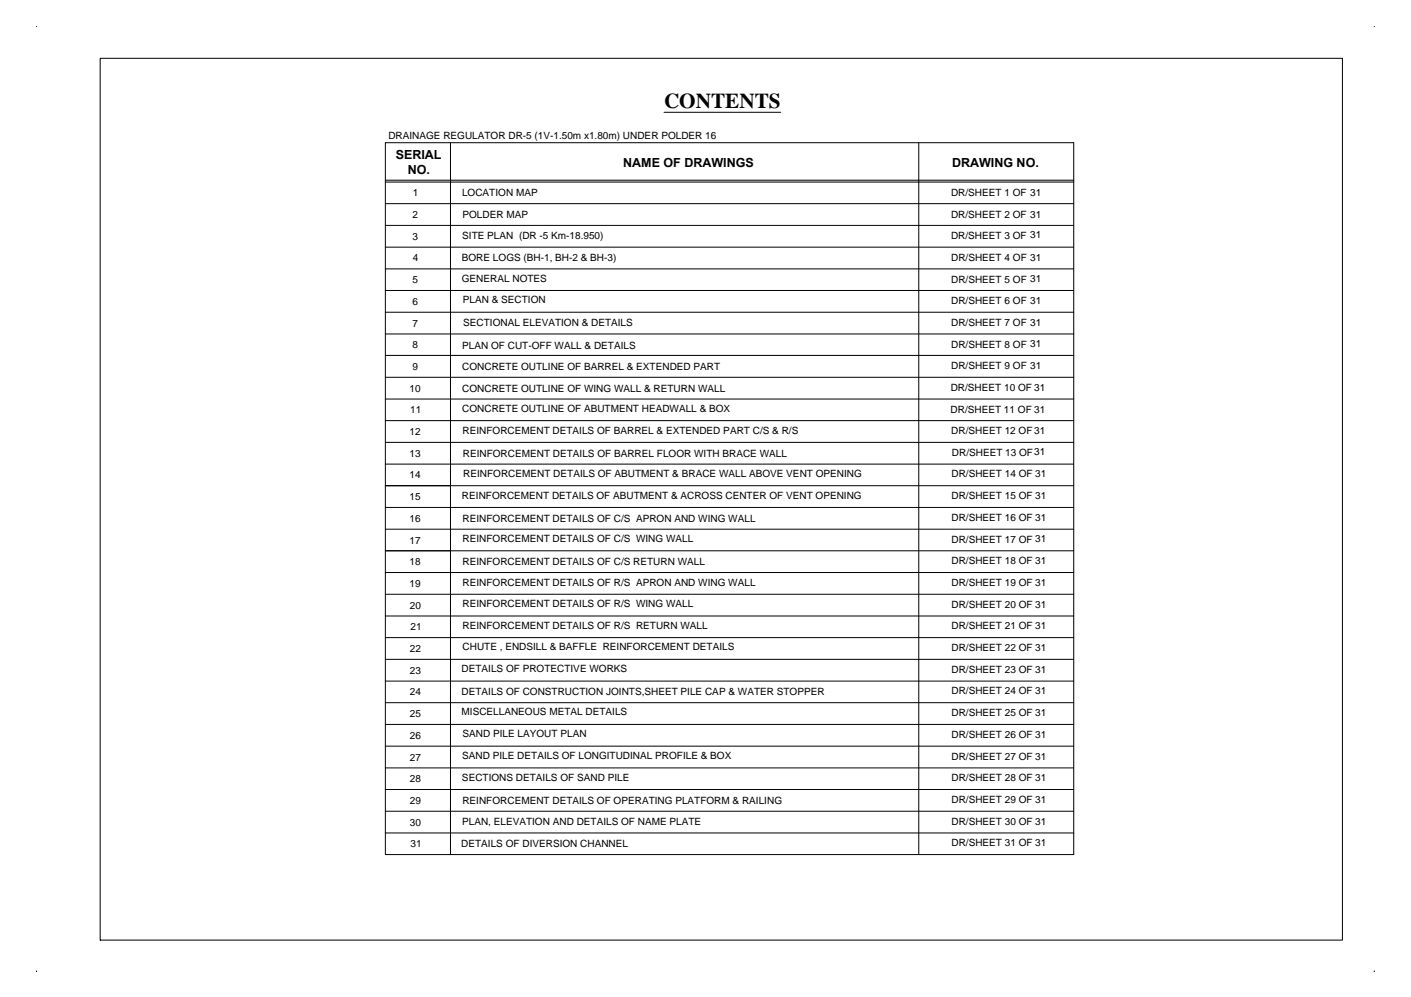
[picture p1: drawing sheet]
<svg xmlns="http://www.w3.org/2000/svg" width="420mm" height="297mm" viewBox="0 0 420 297" stroke-linecap="round" stroke-linejoin="round" font-family="sans-serif">
<defs><g id="words">
<text font-size="6.3" x="197.7" y="32.1">CONTENTS</text>
<g font-size="3.7">
<text x="117.8" y="47.5">SERIAL</text>
<text x="121.4" y="52">NO.</text>
<text x="185.6" y="49.7">NAME OF DRAWINGS</text>
<text x="283.5" y="49.7">DRAWING NO.</text>
</g>
<g font-size="3">
<text x="115.6" y="41.3">DRAINAGE REGULATOR DR-5 (1V-1.50m x1.80m) UNDER POLDER 16</text>
<text x="123" y="58.5">1</text>
<text x="137.6" y="58.5">LOCATION MAP</text>
<text x="283.2" y="58.5">DR/SHEET 1 OF 31</text>
<text x="122.9" y="65">2</text>
<text x="137.7" y="64.8">POLDER MAP</text>
<text x="283.2" y="64.9">DR/SHEET 2 OF 31</text>
<text x="122.9" y="71.4">3</text>
<text x="137.7" y="71.2">SITE PLAN (DR -5 Km-18.950)</text>
<text x="283.2" y="71.2">DR/SHEET 3 OF 31</text>
<text x="122.9" y="77.9">4</text>
<text x="137.5" y="77.7">BORE LOGS (BH-1, BH-2 &amp; BH-3)</text>
<text x="283.2" y="77.7">DR/SHEET 4 OF 31</text>
<text x="122.9" y="84.4">5</text>
<text x="137.5" y="84.1">GENERAL NOTES</text>
<text x="283.2" y="84.2">DR/SHEET 5 OF 31</text>
<text x="122.9" y="90.9">6</text>
<text x="137.8" y="90.1">PLAN &amp; SECTION</text>
<text x="283.2" y="90.6">DR/SHEET 6 OF 31</text>
<text x="122.8" y="97.3">7</text>
<text x="138" y="97">SECTIONAL ELEVATION &amp; DETAILS</text>
<text x="283.2" y="97.1">DR/SHEET 7 OF 31</text>
<text x="122.9" y="103.8">8</text>
<text x="137.7" y="103.9">PLAN OF CUT-OFF WALL &amp; DETAILS</text>
<text x="283.2" y="103.6">DR/SHEET 8 OF 31</text>
<text x="122.9" y="110.2">9</text>
<text x="137.7" y="110.3">CONCRETE OUTLINE OF BARREL &amp; EXTENDED PART</text>
<text x="283.2" y="110">DR/SHEET 9 OF 31</text>
<text x="121.9" y="116.7">10</text>
<text x="137.7" y="116.7">CONCRETE OUTLINE OF WING WALL &amp; RETURN WALL</text>
<text x="283.1" y="116.5">DR/SHEET 10 OF 31</text>
<text x="122.2" y="123.2">11</text>
<text x="137.7" y="122.7">CONCRETE OUTLINE OF ABUTMENT HEADWALL &amp; BOX</text>
<text x="283.1" y="122.9">DR/SHEET 11 OF 31</text>
<text x="121.9" y="129.6">12</text>
<text x="137.7" y="129.4">REINFORCEMENT DETAILS OF BARREL &amp; EXTENDED PART C/S &amp; R/S</text>
<text x="283.3" y="129.4">DR/SHEET 12 OF 31</text>
<text x="121.9" y="136.1">13</text>
<text x="137.8" y="136.2">REINFORCEMENT DETAILS OF BARREL FLOOR WITH BRACE WALL</text>
<text x="283.4" y="135.8">DR/SHEET 13 OF31</text>
<text x="121.9" y="142.6">14</text>
<text x="138" y="142.2">REINFORCEMENT DETAILS OF ABUTMENT &amp; BRACE WALL ABOVE VENT OPENING</text>
<text x="283.3" y="142.3">DR/SHEET 14 OF 31</text>
<text x="121.9" y="149">15</text>
<text x="137.6" y="148.6">REINFORCEMENT DETAILS OF ABUTMENT &amp; ACROSS CENTER OF VENT OPENING</text>
<text x="283.3" y="148.7">DR/SHEET 15 OF 31</text>
<text x="121.9" y="155.5">16</text>
<text x="137.7" y="155.5">REINFORCEMENT DETAILS OF C/S APRON AND WING WALL</text>
<text x="283.3" y="155.2">DR/SHEET 16 OF 31</text>
<text x="121.9" y="161.9">17</text>
<text x="137.7" y="161.4">REINFORCEMENT DETAILS OF C/S WING WALL</text>
<text x="283.3" y="161.6">DR/SHEET 17 OF 31</text>
<text x="121.9" y="168.4">18</text>
<text x="137.7" y="168.2">REINFORCEMENT DETAILS OF C/S RETURN WALL</text>
<text x="283.3" y="168.1">DR/SHEET 18 OF 31</text>
<text x="121.9" y="174.9">19</text>
<text x="137.7" y="174.7">REINFORCEMENT DETAILS OF R/S APRON AND WING WALL</text>
<text x="283.3" y="174.6">DR/SHEET 19 OF 31</text>
<text x="122.1" y="181.3">20</text>
<text x="137.7" y="180.9">REINFORCEMENT DETAILS OF R/S WING WALL</text>
<text x="283.3" y="181">DR/SHEET 20 OF 31</text>
<text x="122.2" y="187.8">21</text>
<text x="137.7" y="187.3">REINFORCEMENT DETAILS OF R/S RETURN WALL</text>
<text x="283.3" y="187.5">DR/SHEET 21 OF 31</text>
<text x="122.1" y="194.2">22</text>
<text x="137.7" y="193.8">CHUTE , ENDSILL &amp; BAFFLE REINFORCEMENT DETAILS</text>
<text x="283.3" y="194">DR/SHEET 22 OF 31</text>
<text x="122.1" y="200.7">23</text>
<text x="137.4" y="200.3">DETAILS OF PROTECTIVE WORKS</text>
<text x="283.3" y="200.4">DR/SHEET 23 OF 31</text>
<text x="122.1" y="207.2">24</text>
<text x="137.4" y="207">DETAILS OF CONSTRUCTION JOINTS,SHEET PILE CAP &amp; WATER STOPPER</text>
<text x="283.3" y="206.9">DR/SHEET 24 OF 31</text>
<text x="122" y="213.7">25</text>
<text x="137.4" y="213.2">MISCELLANEOUS METAL DETAILS</text>
<text x="283.3" y="213.4">DR/SHEET 25 OF 31</text>
<text x="122.1" y="220.1">26</text>
<text x="137.7" y="219.7">SAND PILE LAYOUT PLAN</text>
<text x="283.3" y="219.8">DR/SHEET 26 OF 31</text>
<text x="122.1" y="226.6">27</text>
<text x="137.7" y="226.2">SAND PILE DETAILS OF LONGITUDINAL PROFILE &amp; BOX</text>
<text x="283.3" y="226.3">DR/SHEET 27 OF 31</text>
<text x="122.1" y="233.1">28</text>
<text x="137.6" y="232.8">SECTIONS DETAILS OF SAND PILE</text>
<text x="283.3" y="232.8">DR/SHEET 28 OF 31</text>
<text x="122.1" y="239.5">29</text>
<text x="137.7" y="239.5">REINFORCEMENT DETAILS OF OPERATING PLATFORM &amp; RAILING</text>
<text x="283.3" y="239.2">DR/SHEET 29 OF 31</text>
<text x="122" y="246">30</text>
<text x="137.6" y="245.8">PLAN, ELEVATION AND DETAILS OF NAME PLATE</text>
<text x="283.3" y="245.7">DR/SHEET 30 OF 31</text>
<text x="122.2" y="252.4">31</text>
<text x="137.4" y="252.2">DETAILS OF DIVERSION CHANNEL</text>
<text x="283.3" y="252.2">DR/SHEET 31 OF 31</text>
</g>
</g></defs>
<!-- layer: TXT -->
<g fill="none" stroke="#000" stroke-width=".3">
<path d="M197.7 33.5h34.8M114.8 42.5h204.9v212.1h-204.9zM114.8 54.2h204.9M114.8 53.7h204.9M134.1 42.5v11.7M273.6 42.5v212.1M114.8 60.7h204.9M114.8 67.2h204.9M114.8 73.6h204.9M114.8 93h204.9M114.8 99.5h204.9M114.8 80.1h204.9"/>
<path d="M114.8 86.5h204.9M114.8 105.9h204.9M114.8 112.4h204.9M114.8 118.9h204.9M114.8 131.8h204.9M114.8 138.3h204.9M114.8 125.3h204.9M114.8 144.7h204.9M114.8 151.2h204.9M114.8 157.7h204.9M114.8 164.1h204.9M114.8 170.6h204.9"/>
<path d="M114.8 177.1h204.9M114.8 183.5h204.9M114.8 190h204.9M114.8 196.4h204.9M114.8 202.9h204.9M114.8 209.4h204.9M114.8 215.8h204.9M114.8 235.2h204.9M114.8 228.8h204.9M114.8 222.3h204.9M114.8 241.7h204.9M114.8 248.2h204.9"/>
</g>
<!-- layer: dim -->
<path d="M29.8 17.4h369.9v262.7h-369.9zM134.1 54.2v200.4" fill="none" stroke="#000" stroke-width=".3"/>
<!-- layer: Frame -->
<path d="M10.9 7.9h.1M409.2 7.9h.1M10.9 289.6h.1M409.2 289.6h.1" fill="none" stroke="#000" stroke-width=".3"/>
<use href="#words"/>
</svg>
